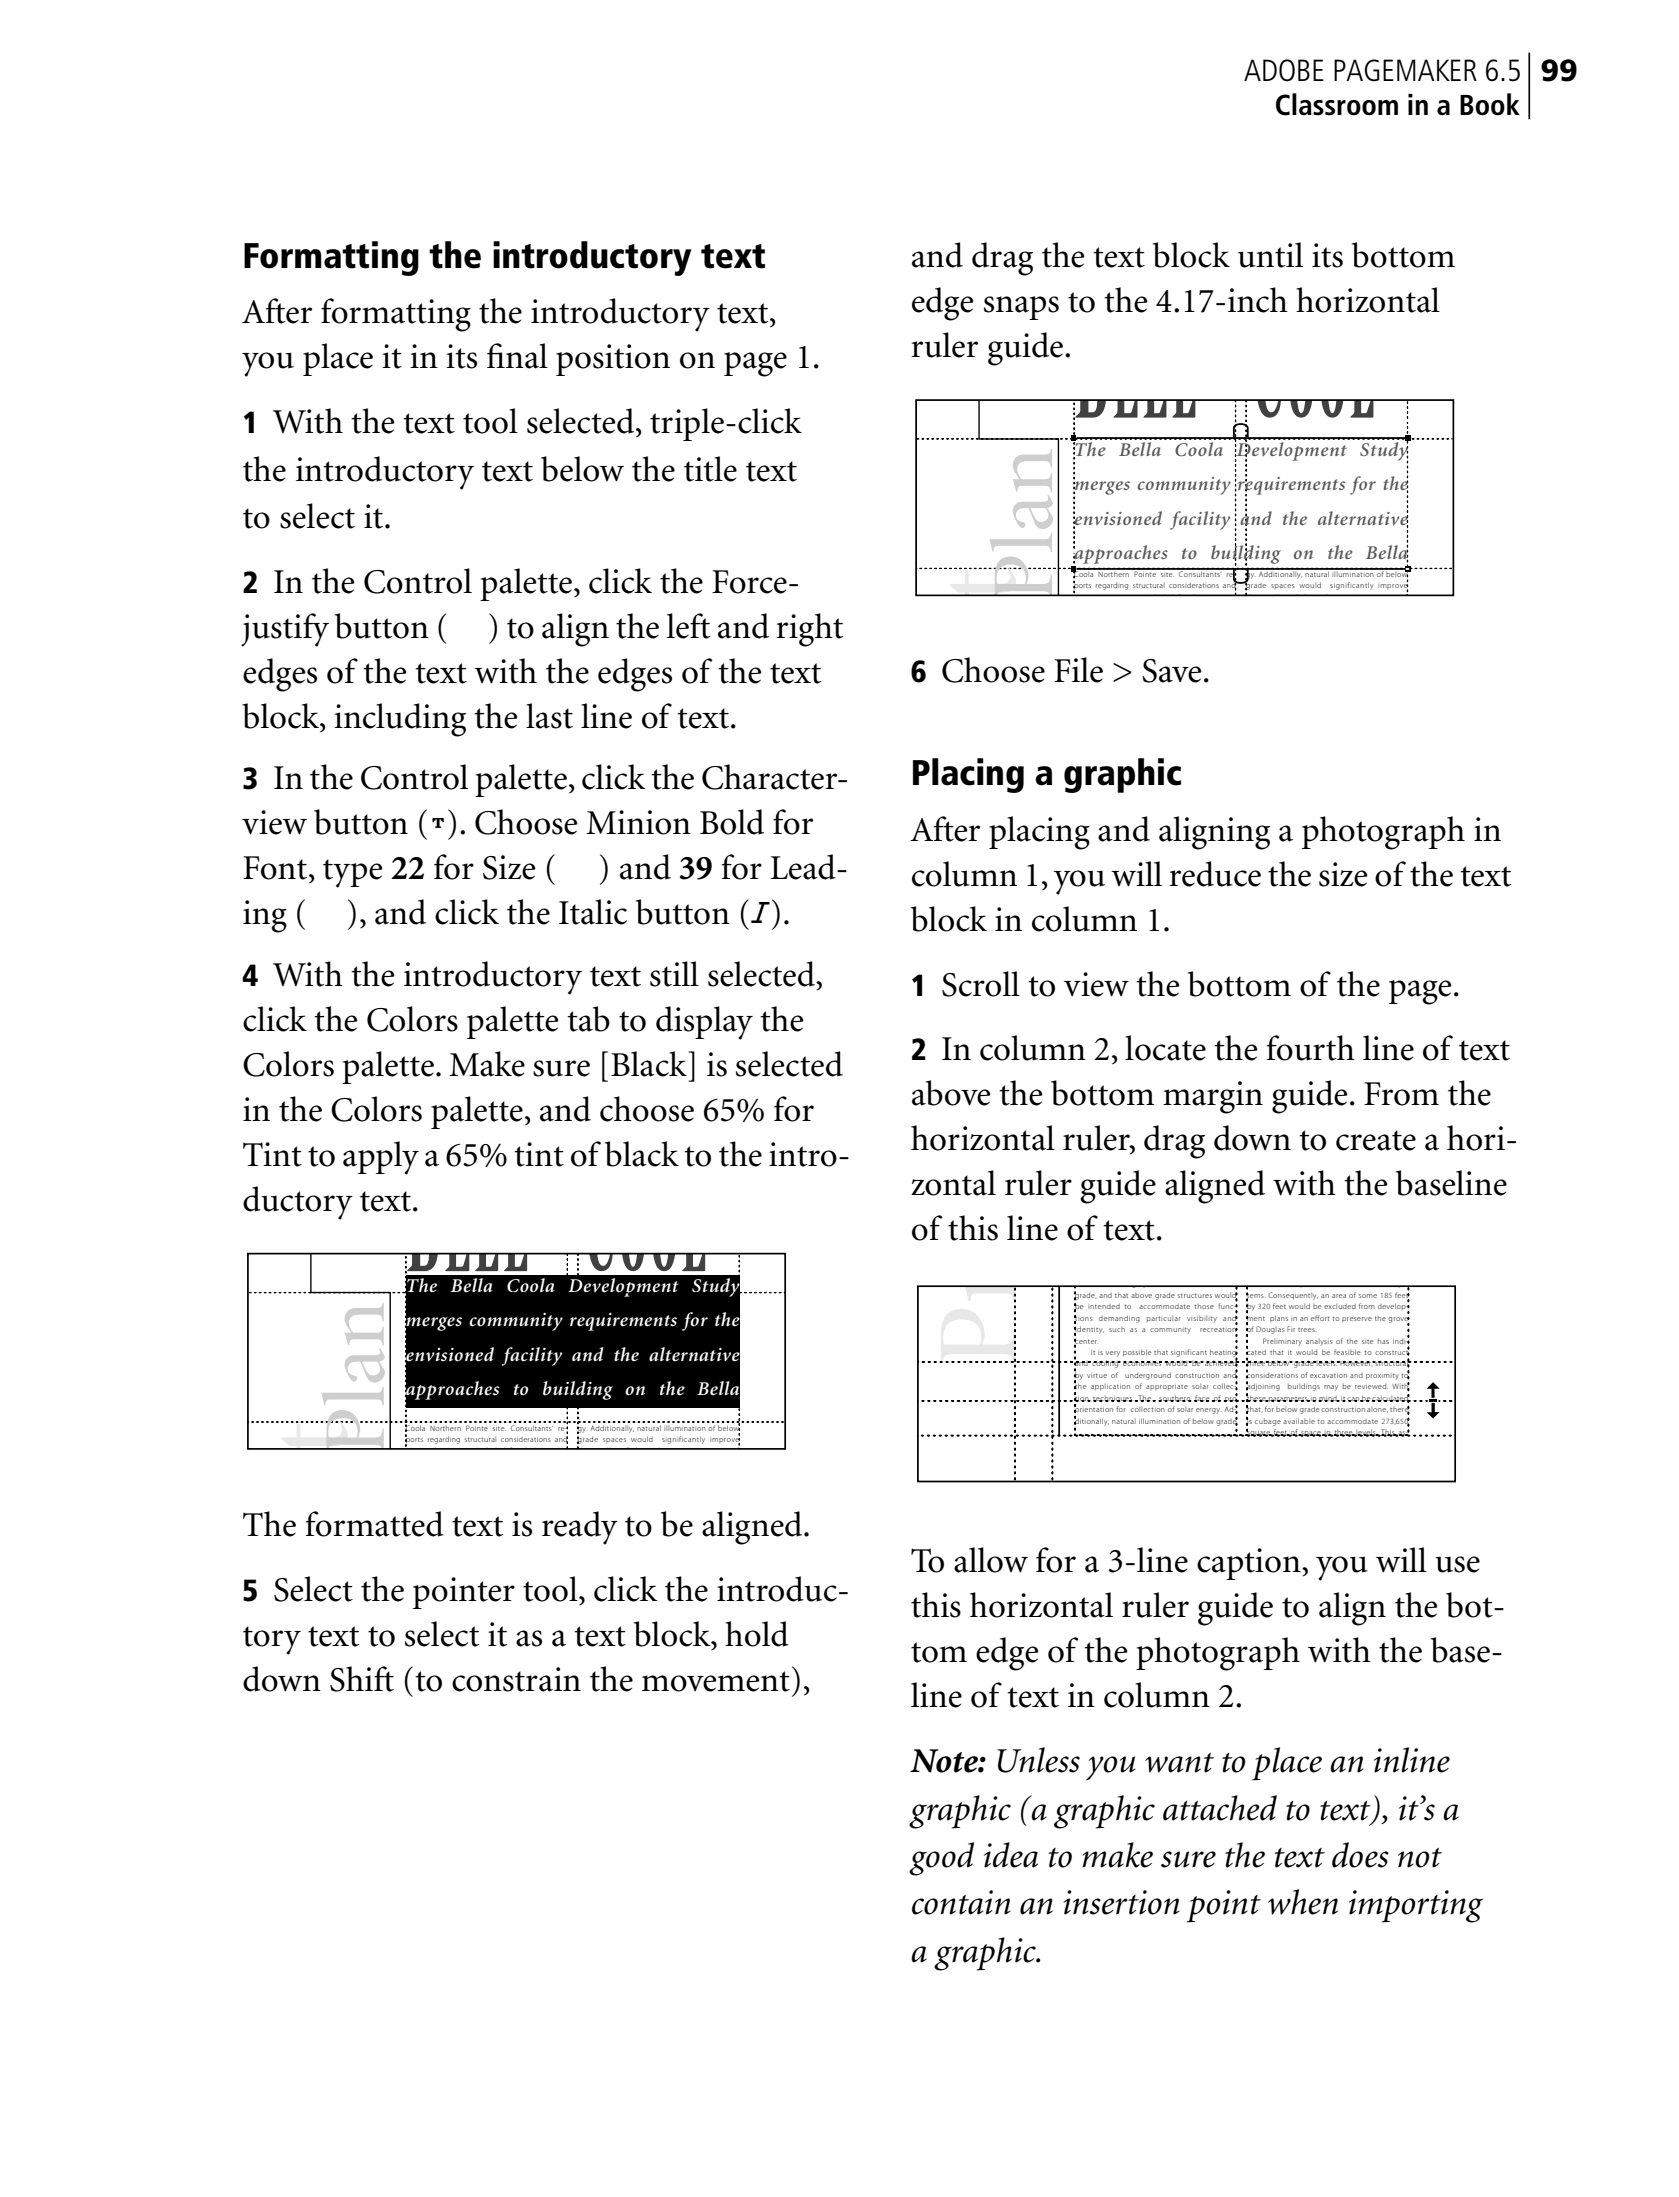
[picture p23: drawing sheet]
<svg xmlns="http://www.w3.org/2000/svg" width="175mm" height="229mm" viewBox="0 0 175 229" stroke-linecap="round" stroke-linejoin="round" font-family="sans-serif">
<defs><g id="words">
<g font-size="11.9" fill="#e6e6e6">
<text x="105.5" y="62.7" transform="rotate(-90 105.5 62.7)">t</text>
<text x="105.6" y="142.4" transform="rotate(-90 105.6 142.4)">Pr</text>
<text x="36" y="151.5" transform="rotate(-90 36 151.5)">t</text>
</g>
<g font-size="11" fill="#404040">
<text x="111.7" y="43.5">B</text>
<text x="130.3" y="43.5">C</text>
<text x="42.2" y="132.3">B</text>
<text x="60.8" y="132.3">C</text>
</g>
<g font-size="9.2" fill="#404040">
<text x="115.7" y="43.5">ELL</text>
<text x="133.9" y="43.5">OOL</text>
<text x="46.2" y="132.3">ELL</text>
<text x="64.4" y="132.3">OOL</text>
</g>
<g font-size="9.2" fill="#ccc">
<text x="109.4" y="57.6" transform="rotate(-90 109.4 57.6)">lan</text>
<text x="109.4" y="62.6" transform="rotate(-90 109.4 62.6)">P</text>
<text x="39.9" y="146.4" transform="rotate(-90 39.9 146.4)">lan</text>
<text x="39.9" y="151.5" transform="rotate(-90 39.9 151.5)">P</text>
</g>
<g font-size="3.7">
<text x="25.2" y="27.9">Formatting the introductory text</text>
<text x="94.7" y="81.7">Placing a graphic</text>
</g>
<g font-size="3.6">
<text x="94.7" y="27.8">and drag the text block until its bottom</text>
<text x="25.2" y="33.6">After formatting the introductory text,</text>
<text x="94.7" y="32.5">edge snaps to the 4.17-inch horizontal</text>
<text x="25.2" y="38.3">you place it in its f</text>
<text x="50.6" y="38.3">inal position on page 1.</text>
<text x="94.7" y="37.2">ruler guide.</text>
<text x="28.4" y="45.1">With the text tool selected, triple-click</text>
<text x="25.2" y="50">the introductory text below the title text</text>
<text x="25.2" y="55">to select it.</text>
<text x="28.4" y="61.7">In the Control palette, click the Force-</text>
<text x="25.2" y="66.4">justify button (</text>
<text x="25.2" y="71">edges of the text with the edges of the text</text>
<text x="50.7" y="66.4">) to align the left and right</text>
<text x="97.9" y="71">Choose File &gt; Save.</text>
<text x="25.2" y="75.7">block, including the last line of text.</text>
<text x="28.4" y="82.1">In the Control palette, click the Character-</text>
<text x="25.2" y="86.8">view button (t). Choose Minion Bold for</text>
<text x="94.7" y="87.5">After placing and aligning a photograph in</text>
<text x="25.2" y="91.5">Font, type 22 for Size (</text>
<text x="62.2" y="91.5">) and 39 for Lead-</text>
<text x="94.7" y="92.2">column 1, you will reduce the size of the text</text>
<text x="25.2" y="96.2">ing (</text>
<text x="36" y="96.2">), and click the Italic button (ˆ).</text>
<text x="94.7" y="96.8">block in column 1.</text>
<text x="25.2" y="107.3">click the Colors palette tab to display the</text>
<text x="28.4" y="102.6">With the introductory text still selected,</text>
<text x="97.9" y="103.6">Scroll to view the bottom of the page.</text>
<text x="25.2" y="112">Colors palette. Make sure [Black] is selected</text>
<text x="97.9" y="110.3">In column 2, locate the fourth line of text</text>
<text x="25.2" y="116.6">in the Colors palette, and choose 65% for</text>
<text x="94.7" y="115">above the bottom margin guide. From the</text>
<text x="94.7" y="119.7">horizontal ruler, drag down to create a hori-</text>
<text x="25.2" y="121.3">Tint to apply a 65% tint of black to the intro-</text>
<text x="25.2" y="126">ductory text.</text>
<text x="94.7" y="124.4">zontal ruler guide aligned with the baseline</text>
<text x="94.7" y="129">of this line of text.</text>
<text x="25.2" y="159.8">The formatted text is ready to be aligned.</text>
<text x="28.4" y="166.6">Select the pointer tool, click the introduc-</text>
<text x="94.7" y="163.6">To allow for a 3-line caption, you will use</text>
<text x="25.2" y="171.3">tory text to select it as a text block, hold</text>
<text x="94.7" y="168.3">this horizontal ruler guide to align the bot-</text>
<text x="94.7" y="172.9">tom edge of the photograph with the base-</text>
<text x="25.2" y="175.9">down Shift (to constrain the movement),</text>
<text x="94.7" y="177.6">line of text in column 2.</text>
<text x="94.7" y="184.4">Note: Unless you want to place an inline</text>
<text x="94.7" y="189.3">graphic (a graphic attached to text), it’s a</text>
<text x="94.7" y="194.3">good idea to make sure the text does not</text>
<text x="94.7" y="199.2">contain an insertion point when importing</text>
<text x="94.7" y="204.1">a graphic.</text>
</g>
<g font-size="3.2">
<text x="129.4" y="8.4">ADOBE PAGEMAKER 6.5</text>
<text x="160.2" y="8.4">99</text>
<text x="25.2" y="45.1">1</text>
<text x="25.2" y="61.7">2</text>
<text x="94.7" y="71">6</text>
<text x="25.2" y="82.1">3</text>
<text x="25.2" y="102.6">4</text>
<text x="94.7" y="103.6">1</text>
<text x="94.7" y="110.3">2</text>
<text x="25.2" y="166.6">5</text>
</g>
<text font-size="3" x="132.6" y="11.9">Classroom in a Book</text>
<g font-size="2" fill="#595959">
<text x="111.7" y="47.4">The Bella</text>
<text x="122.2" y="47.4">Coola</text>
<text x="128.6" y="47.4">Development Study</text>
<text x="111.7" y="51">merges community requirements for the</text>
<text x="111.7" y="54.6">envisioned facility and the alternative</text>
<text x="111.7" y="58.2">approaches to building on the Bella</text>
</g>
<g font-size="2" fill="#fff">
<text x="42.2" y="134.4">The Bella</text>
<text x="52.7" y="134.4">Coola</text>
<text x="59.1" y="134.4">Development Study</text>
<text x="42.2" y="138">merges community requirements for the</text>
<text x="42.2" y="141.6">envisioned facility and the alternative</text>
<text x="42.2" y="145.2">approaches to building on the Bella</text>
</g>
<g font-size=".8">
<text x="111.7" y="60">Coola Northern Pointe site. Consultants’ re-</text>
<text x="111.7" y="61.2">ports regarding structural considerations and</text>
<text x="111.7" y="62.4">t</text>
<text x="114.7" y="62.4">l</text>
<text x="115.8" y="62.4">ti</text>
<text x="119" y="62.4">i</text>
<text x="120.1" y="62.4">l d d f</text>
<text x="123.9" y="62.4">th i</text>
<text x="127.2" y="62.4">ti</text>
<text x="129.6" y="60">gy. Additionally, natural illumination of below</text>
<text x="129.6" y="61.2">grade spaces would</text>
<text x="129.6" y="62.4">th</text>
<text x="132.6" y="62.4">lit</text>
<text x="134.7" y="62.4">f th</text>
<text x="137" y="62.4">i d</text>
<text x="138.4" y="61.2">significantly improve</text>
<text x="141.2" y="62.4">i</text>
<text x="144.3" y="62.4">t</text>
<text x="145.9" y="62.4">d</text>
<text x="111.8" y="133.8">would</text>
<text x="111.8" y="135">grade, and that above grade structures would</text>
<text x="111.8" y="136.2">be intended to</text>
<text x="111.8" y="137.4">tions</text>
<text x="114.3" y="137.4">demanding</text>
<text x="114.7" y="133.8">be</text>
<text x="116.8" y="133.8">largely</text>
<text x="118.5" y="136.2">accommodate those func-</text>
<text x="119.2" y="137.4">particular</text>
<text x="119.9" y="133.8">accommodated</text>
<text x="123.5" y="137.4">visibility</text>
<text x="126.3" y="133.8">below</text>
<text x="127.2" y="137.4">and</text>
<text x="129.7" y="135">tems. Consequently, an area of some 185 feet</text>
<text x="129.7" y="136.2">by 320 feet would be excluded from develop-</text>
<text x="129.7" y="137.4">ment plans in an effort to preserve the grove</text>
<text x="129.7" y="133.8">in 25 feet ofthe perimeter of the trees root sys</text>
<text x="111.8" y="138.6">identity, such as a community</text>
<text x="111.8" y="139.8">center.</text>
<text x="111.8" y="142.2">and cooling economies would be achieved</text>
<text x="111.8" y="143.4">by virtue of</text>
<text x="113.5" y="141">It is very possible that significant heating</text>
<text x="117" y="143.4">underground construction and</text>
<text x="124.8" y="138.6">recreation</text>
<text x="129.7" y="138.6">of Douglas Fir trees.</text>
<text x="129.7" y="141">cated that it would be feasible to construct</text>
<text x="129.7" y="142.2">three below grade levels. However, structural</text>
<text x="129.7" y="143.4">considerations of excavation and proximity to</text>
<text x="131.4" y="139.8">Preliminary analysis of the site has indi-</text>
<text x="42.2" y="148.8">Coola Northern Pointe site. Consultants’ re-</text>
<text x="60.1" y="148.9">gy. Additionally, natural illumination of below</text>
<text x="111.8" y="144.6">the application of appropriate solar collec-</text>
<text x="111.8" y="145.8">tion techniques. The</text>
<text x="111.8" y="146.9">orientation for collection of solar energy. Ad-</text>
<text x="111.8" y="148.1">ditionally, natural illumination of below grade</text>
<text x="120.6" y="145.8">southern face of pro</text>
<text x="129.7" y="144.6">adjoining</text>
<text x="129.7" y="145.8">these parameters in mind, it can be calculated</text>
<text x="129.7" y="147">that, for below grade construction alone, there</text>
<text x="129.7" y="148.1">is cubage available to accommodate 273,650</text>
<text x="129.7" y="149.3">square feet of space in three levels. This as-</text>
<text x="133.9" y="144.6">buildings may be reviewed. With</text>
<text x="42.2" y="150">ports regarding structural considerations and</text>
<text x="42.2" y="151.2">t</text>
<text x="45.2" y="151.2">l</text>
<text x="46.3" y="151.2">ti</text>
<text x="49.5" y="151.2">i</text>
<text x="50.6" y="151.2">l d d f</text>
<text x="54.4" y="151.2">th i</text>
<text x="57.7" y="151.2">ti</text>
<text x="60.1" y="150">grade spaces would</text>
<text x="60.1" y="151.2">th</text>
<text x="63.1" y="151.2">lit</text>
<text x="65.2" y="151.2">f th</text>
<text x="67.5" y="151.2">i d</text>
<text x="68.9" y="150">significantly improve</text>
<text x="71.7" y="151.2">i</text>
<text x="74.8" y="151.2">t</text>
<text x="76.4" y="151.2">d</text>
</g>
</g></defs>
<path d="M159.1 5.5v6.9" fill="none" stroke="#000" stroke-width=".18"/>
<g fill="#fff">
<path d="M128.1 5.8h30v3h-30z"/>
<path d="M36.9 9.8h121.2v3.9h-121.2z"/>
<path d="M25.6 130.4h56.4v20.4h-56.4z"/>
</g>
<path d="M42.2 132.7h34.7v13.8h-34.7z" fill="#000"/>
<path d="M42.2 130.4v20.4M59 130.4v20.4M60.1 130.4v20.4M81.6 134.5h-55.8M76.9 150.8v-20.4M81.7 148h-56" fill="none" stroke="#000" stroke-width=".14" stroke-dasharray="0 .3 0 0 0 0"/>
<path d="M32.3 130.4v4.1h8.3v16.3" fill="none" stroke="#000" stroke-width=".14"/>
<path d="M25.8 130.4h55.9v20.4h-55.9z" fill="none" stroke="#000" stroke-width=".18"/>
<path d="M95.1 41.5h56.1v20.5h-56.1z" fill="#fff"/>
<path d="M111.7 41.6v20.4M128.5 41.6v20.4M129.6 41.6v20.4M151 45.7h-55.8M151.2 59.1h-56M146.4 62v-20.4" fill="none" stroke="#000" stroke-width=".14" stroke-dasharray="0 .3 0 0 0 0"/>
<path d="M101.8 41.6v4.1h8.3v16.3" fill="none" stroke="#000" stroke-width=".14"/>
<path d="M111.4 45.3h.5v.5h-.5zM111.4 58.9h.5v.6h-.5zM146.2 45.3h.5v.5h-.5zM146.2 58.9h.5v.6h-.5z" fill="#000"/>
<path d="M111.6 43.8h.4M111.6 57.4h.4M146.2 43.8h.4M146.2 59.2h.4" fill="none" stroke="#fff" stroke-width=".18"/>
<path d="M95.3 41.6h55.9v20.3h-55.9zM112 45.6h34.2M112 59.2h34.2M128.3 45.6v-1.1a.82 .82 0 0 1 1.5 0v1.1M129.8 59.2v1a.82 .82 0 0 1-1.5 0v-1" fill="none" stroke="#000" stroke-width=".18"/>
<path d="M95.1 133.4h56.4v21.2h-56.4z" fill="#fff"/>
<path d="M95.4 133.8h56v20.4h-56z" fill="#fff" stroke="#000" stroke-width=".18"/>
<path d="M105.6 133.8v20.4M109.5 133.8v20.4M111.8 133.8v15.5M128.6 133.8v15.5M129.7 133.8v15.5M111.8 149.3h34.7v-15.5M151.4 149.4h-56M151.4 145.8h-56M151.4 141.7h-56" fill="none" stroke="#000" stroke-width=".18" stroke-dasharray="0 .4 0 0 0 0"/>
<path d="M95.5 133.8h55.8v20.4h-55.8zM110.2 133.8v15.6" fill="none" stroke="#000" stroke-width=".18"/>
<path d="M148.7 145.6h.7v.2h-.7zM148.4 144.5l.7-.7 .6 .7h-.5v.9h-.3v-.9zM148.9 146h.3v.9h.5l-.7 .7-.6-.7h.5z" fill="#000" stroke="#fff" stroke-width=".35"/>
<path d="M148.7 145.6h.7v.2h-.7zM148.4 144.5l.7-.7 .6 .7h-.5v.9h-.3v-.9zM148.9 146h.3v.9h.5l-.7 .7-.6-.7h.5z" fill="#000"/>
<use href="#words"/>
</svg>
